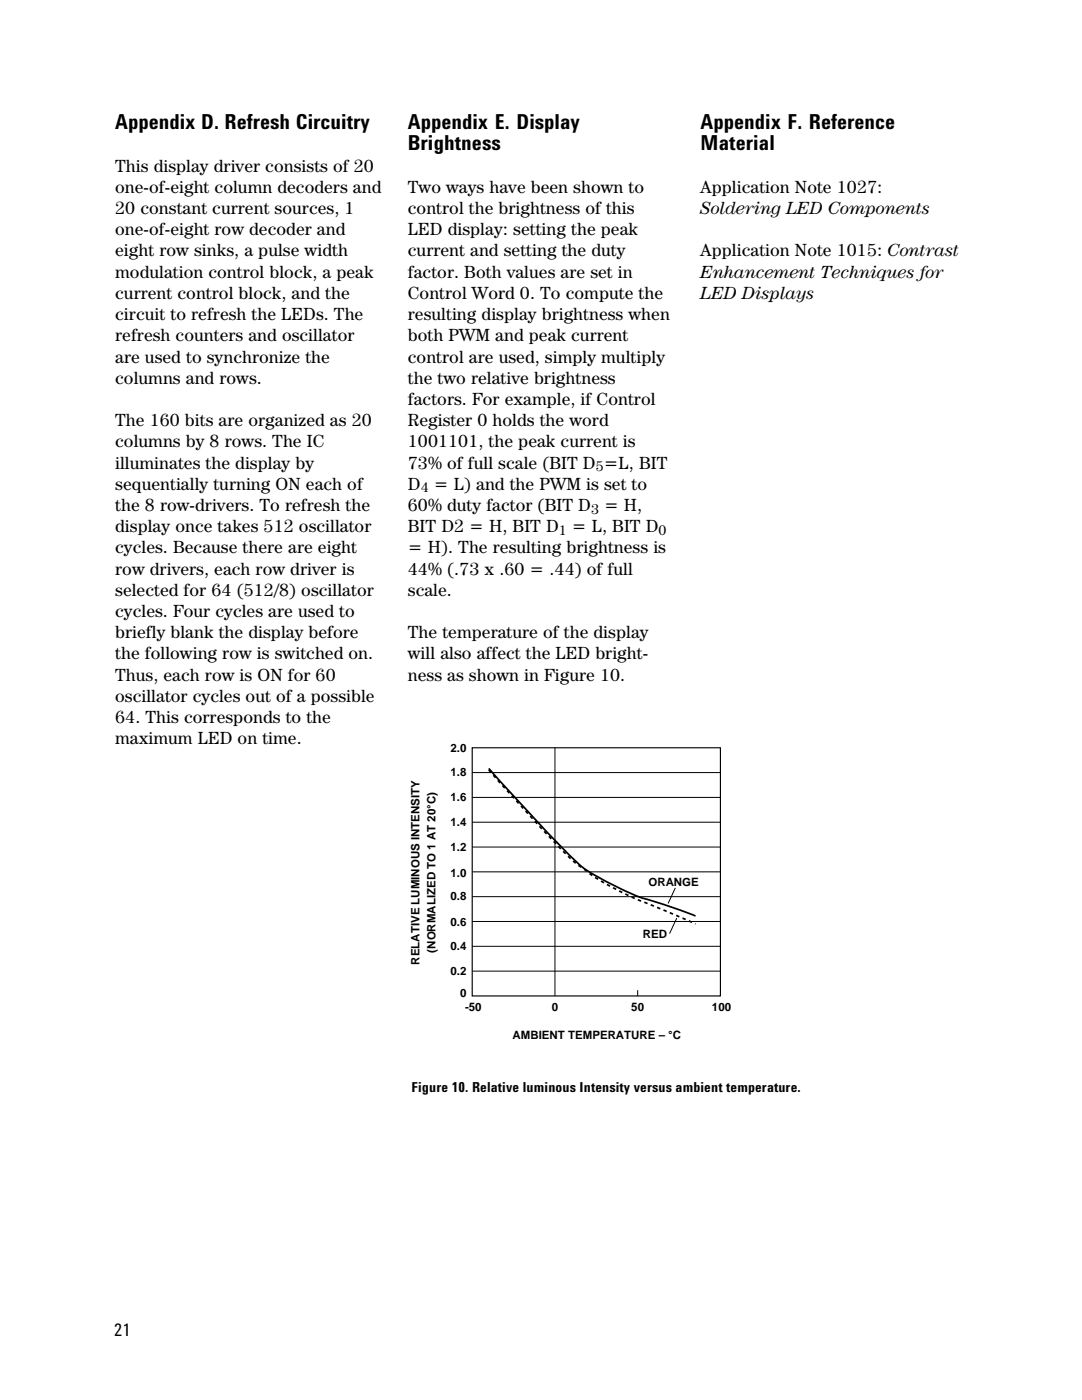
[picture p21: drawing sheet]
<svg xmlns="http://www.w3.org/2000/svg" width="216mm" height="279mm" viewBox="0 0 216 279" stroke-linecap="round" stroke-linejoin="round" font-family="sans-serif">
<defs><g id="words">
<g font-size="4.2">
<text x="23" y="25.8">Appendix D. Refresh Circuitry</text>
<text x="81.4" y="25.8">Appendix E. Display</text>
<text x="139.8" y="25.8">Appendix F. Reference</text>
<text x="139.8" y="30">Material</text>
<text x="81.4" y="30">Brightness</text>
</g>
<g font-size="3.5">
<text x="23" y="34.2">This display driver consists of 20</text>
<text x="23" y="38.5">one-of-eight column decoders and</text>
<text x="81.4" y="38.5">Two ways have been shown to</text>
<text x="139.8" y="38.5">Application Note 1027:</text>
<text x="23" y="42.7">20 constant current sources, 1</text>
<text x="23" y="46.9">one-of-eight row decoder and</text>
<text x="81.4" y="42.7">control the brightness of this</text>
<text x="81.4" y="46.9">LED display: setting the peak</text>
<text x="139.8" y="42.7">Soldering LED Components</text>
<text x="23" y="51.2">eight row sinks, a pulse width</text>
<text x="81.4" y="51.2">current and setting the duty</text>
<text x="139.8" y="51.2">Application Note 1015: Contrast</text>
<text x="23" y="55.4">modulation control block, a peak</text>
<text x="23" y="59.6">current control block, and the</text>
<text x="81.4" y="55.4">factor. Both values are set in</text>
<text x="81.4" y="59.6">Control Word 0. To compute the</text>
<text x="139.8" y="55.4">Enhancement Techniques for</text>
<text x="139.8" y="59.6">LED Displays</text>
<text x="23" y="63.9">circuit to refresh the LEDs. The</text>
<text x="81.4" y="63.9">resulting display brightness when</text>
<text x="23" y="68.1">refresh counters and oscillator</text>
<text x="81.4" y="68.1">both PWM and peak current</text>
<text x="23" y="72.3">are used to synchronize the</text>
<text x="23" y="76.6">columns and rows.</text>
<text x="81.4" y="72.3">control are used, simply multiply</text>
<text x="81.4" y="76.6">the two relative brightness</text>
<text x="81.4" y="80.8">factors. For example, if Control</text>
<text x="23" y="85">The 160 bits are organized as 20</text>
<text x="23" y="89.3">columns by 8 rows. The IC</text>
<text x="81.4" y="85">Register 0 holds the word</text>
<text x="81.4" y="89.3">1001101, the peak current is</text>
<text x="23" y="93.5">illuminates the display by</text>
<text x="81.4" y="93.5">73% of full scale (BIT D =L, BIT</text>
<text x="23" y="97.7">sequentially turning ON each of</text>
<text x="23" y="102">the 8 row-drivers. To refresh the</text>
<text x="81.4" y="97.7">D</text>
<text x="81.4" y="102">60% duty factor (BIT D</text>
<text x="86.6" y="97.7">= L) and the PWM is set to</text>
<text x="120.5" y="102">= H,</text>
<text x="23" y="106.2">display once takes 512 oscillator</text>
<text x="81.4" y="106.2">BIT D2 = H, BIT D</text>
<text x="114.1" y="106.2">= L, BIT D</text>
<text x="23" y="110.4">cycles. Because there are eight</text>
<text x="81.4" y="110.4">= H). The resulting brightness is</text>
<text x="23" y="114.7">row drivers, each row driver is</text>
<text x="23" y="118.9">selected for 64 (512/8) oscillator</text>
<text x="81.4" y="114.7">44% (.73 x .60 = .44) of full</text>
<text x="81.4" y="118.9">scale.</text>
<text x="23" y="123.1">cycles. Four cycles are used to</text>
<text x="23" y="127.4">briefly blank the display before</text>
<text x="23" y="131.6">the following row is switched on.</text>
<text x="81.4" y="127.4">The temperature of the display</text>
<text x="81.4" y="131.6">will also affect the LED bright-</text>
<text x="23" y="135.8">Thus, each row is ON for 60</text>
<text x="81.4" y="135.8">ness as shown in Figure 10.</text>
<text x="23" y="140.1">oscillator cycles out of a possible</text>
<text x="23" y="144.3">64. This corresponds to the</text>
<text x="23" y="148.5">maximum LED on time.</text>
<text x="22.8" y="266.7">21</text>
</g>
<g font-size="2.8">
<text x="118.9" y="94">5</text>
<text x="83.9" y="98.3">4</text>
<text x="111.5" y="106.7">1</text>
<text x="117.9" y="102.5">3</text>
<text x="131.4" y="106.7">0</text>
<text x="82.1" y="217.9">Figure 10. Relative luminous Intensity versus ambient temperature.</text>
</g>
<g font-size="2.3">
<text x="89.9" y="150.2">2.0</text>
<text x="89.9" y="154.8">1.8</text>
<text x="89.9" y="160">1.6</text>
<text x="89.9" y="164.9">1.4</text>
<text x="89.9" y="169.9">1.2</text>
<text x="89.9" y="175">1.0</text>
<text x="89.9" y="179.6">0.8</text>
<text x="129.4" y="176.9">ORANGE</text>
<text x="89.9" y="184.7">0.6</text>
<text x="86.9" y="190.1" transform="rotate(-90 86.9 190.1)">(NORMALIZED TO 1 AT 20°C)</text>
<text x="89.9" y="189.6">0.4</text>
<text x="128.2" y="187.2">RED</text>
<text x="83.7" y="192.5" transform="rotate(-90 83.7 192.5)">RELATIVE LUMINOUS INTENSITY</text>
<text x="89.9" y="194.5">0.2</text>
<text x="91.8" y="199">0</text>
<text x="92.8" y="201.7">-50</text>
<text x="110.1" y="201.7">0</text>
<text x="126" y="201.7">50</text>
<text x="142.1" y="201.7">100</text>
<text x="102.3" y="207.4">AMBIENT TEMPERATURE – °C</text>
</g>
</g></defs>
<path d="M94.2 149.2h49.6v49.6h-49.6z" fill="none" stroke="#000" stroke-width=".23"/>
<g fill="none" stroke="#000" stroke-width=".2">
<path d="M94.2 154.2h49.5M94.2 159.1h49.5M110.7 149.2v49.6M94.2 164.1h49.5M94.2 169h49.5M94.2 174h49.5M94.2 179h49.5M134.8 177.2l-1.5 3.1M94.2 183.9h49.5M94.2 188.9h49.5M94.2 193.8h49.5M127.2 197.6v1.2"/>
<path d="M135 183.2l-1.4 3.1"/>
</g>
<path d="M97.5 153.4l6.9 7.6a173.7 173.7 0 0 0 12.1 12.3 55.3 55.3 0 0 0 16.4 7.4l5.9 2.1" fill="none" stroke="#000" stroke-width=".34"/>
<path d="M97.5 153.7a351.2 351.2 0 0 0 17.3 18.5l.4 .4a53.3 53.3 0 0 0 15.5 8.3l8.1 3.5" fill="none" stroke="#000" stroke-width=".34" stroke-dasharray=".7 .7" stroke-linecap="butt"/>
<use href="#words"/>
</svg>
